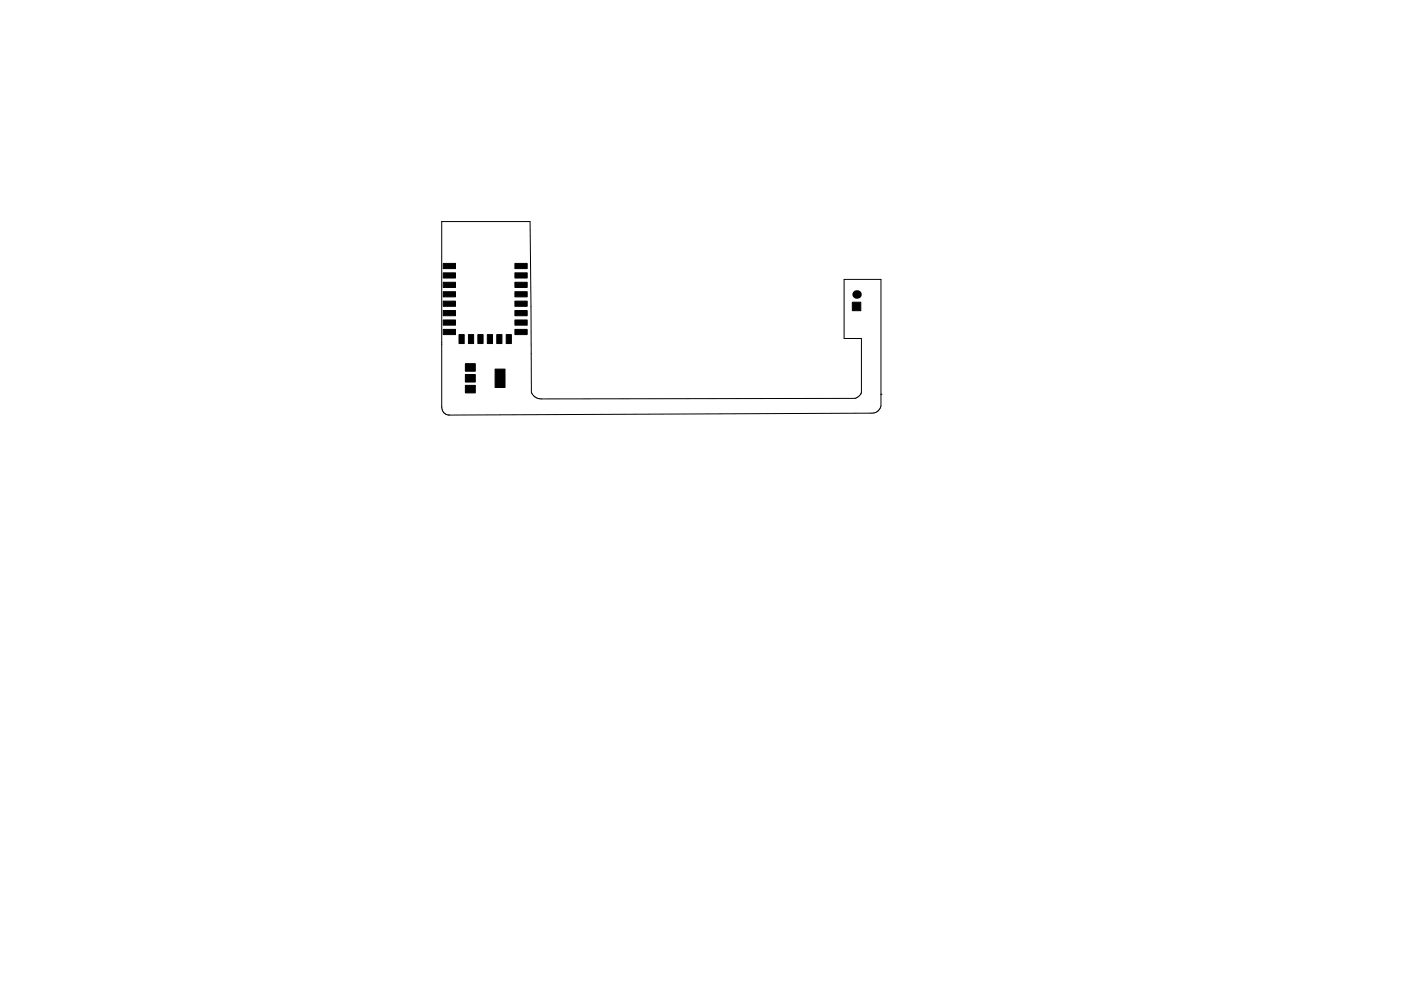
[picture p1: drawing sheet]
<svg xmlns="http://www.w3.org/2000/svg" width="297mm" height="210mm" viewBox="0 0 297 210" stroke-linecap="round" stroke-linejoin="round" font-family="sans-serif">
<path d="M93.7 47h18.7l.3 36.2a2.26 2.26 0 0 0 2.1 1.4l66.5-.1a1.87 1.87 0 0 0 1.3-1.4v-11.3h-3.6v-12.5h7.8v26.8a1.94 1.94 0 0 1-1.9 1.6l-89.7 .4a1.65 1.65 0 0 1-1.5-2zM186.8 83.7h.1" fill="none" stroke="#000" stroke-width=".21"/>
<g fill="#000" stroke="#000" stroke-width=".21">
<path d="M94 55.9h2.6v1.1h-2.6zM94 57.9h2.6v1.1h-2.6zM109.2 57.9h2.6v1.1h-2.6zM109.2 55.9h2.6v1.1h-2.6zM94 59.9h2.6v1.1h-2.6zM94 61.9h2.6v1.1h-2.6zM94 63.9h2.6v1.1h-2.6zM94 65.9h2.6v1.1h-2.6zM94 67.9h2.6v1.1h-2.6zM94 69.9h2.6v1.1h-2.6zM97.3 71h1.1v1.9h-1.1zM98.7 77.2h2.1v1.6h-2.1z"/>
<path d="M99.3 71h1.1v1.9h-1.1zM101.3 71h1.1v1.9h-1.1zM103.3 71h1.1v1.9h-1.1zM105.3 71h1.1v1.9h-1.1zM107.3 71h1.1v1.9h-1.1zM109.2 69.9h2.6v1.1h-2.6zM109.2 67.9h2.6v1.1h-2.6zM109.2 65.9h2.6v1.1h-2.6zM109.2 63.9h2.6v1.1h-2.6zM109.2 61.9h2.6v1.1h-2.6zM109.2 59.9h2.6v1.1h-2.6zM180.7 64.1h1.8v1.8h-1.8z"/>
<path d="M98.7 79.5h2.1v1.6h-2.1zM98.7 81.8h2.1v1.6h-2.1zM105 78.3h2.1v3.9h-2.1z"/>
</g>
<circle cx="181.6" cy="62.5" r=".9" fill="#000"/>
</svg>
